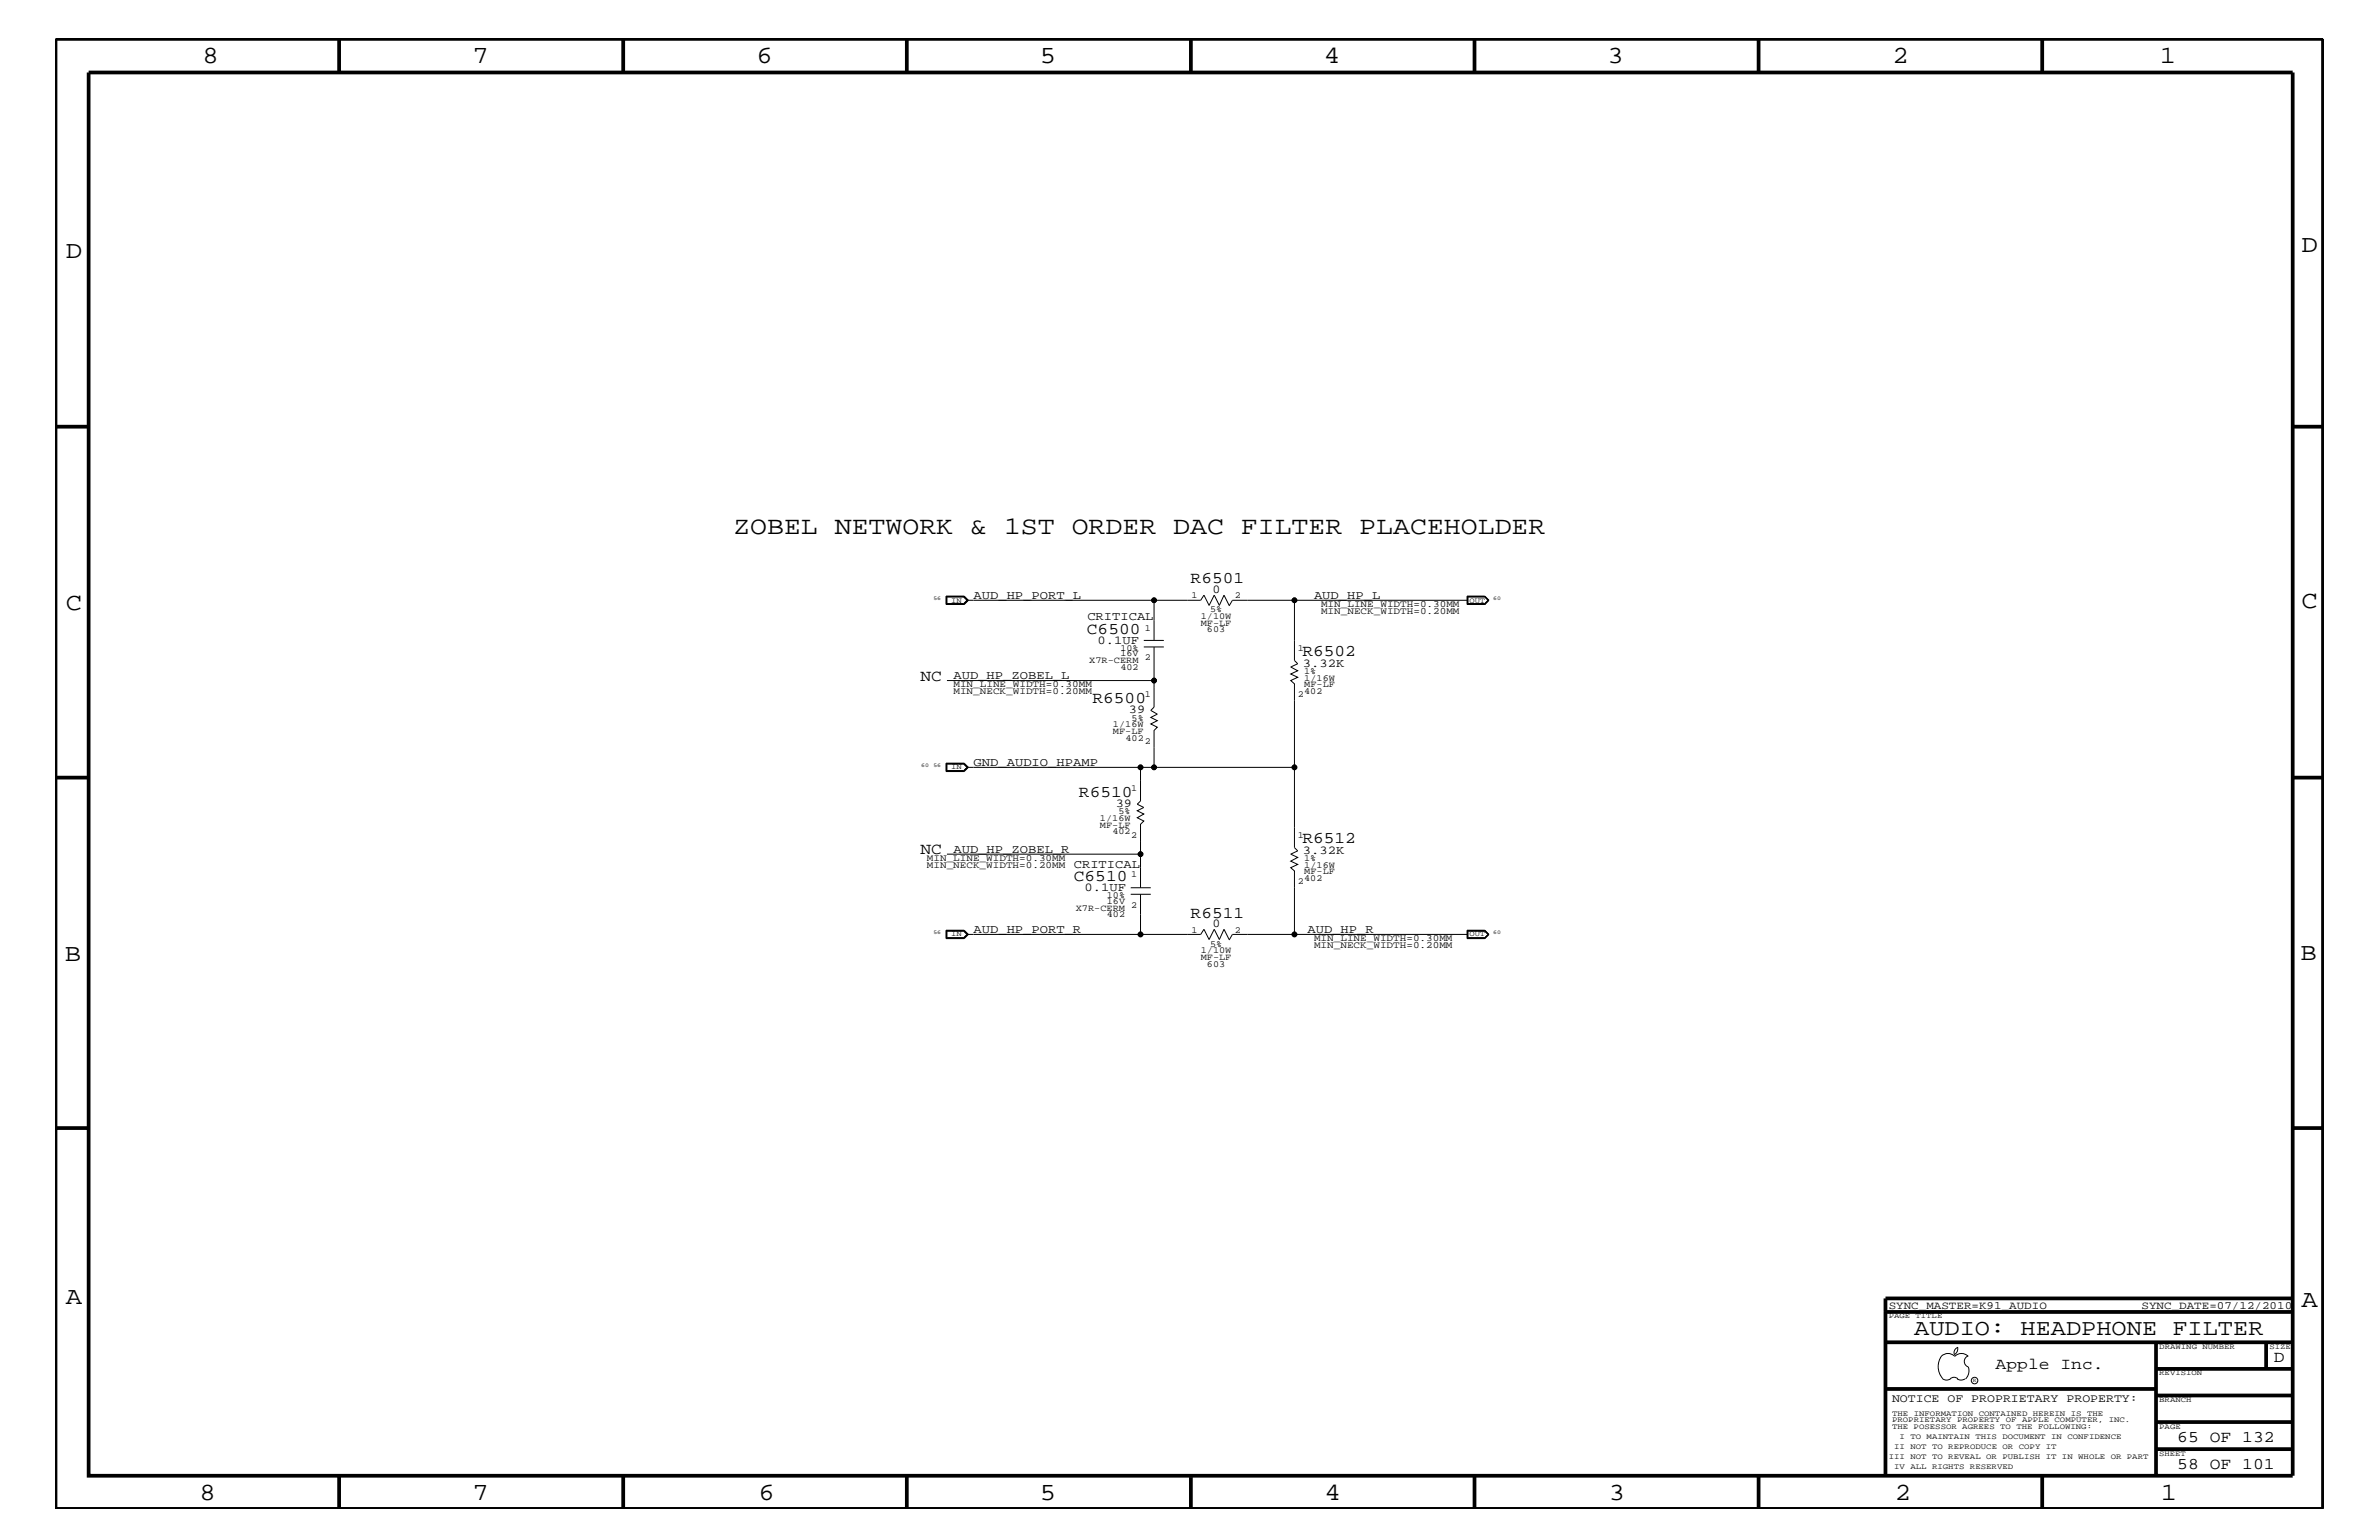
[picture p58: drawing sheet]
<svg xmlns="http://www.w3.org/2000/svg" width="432mm" height="279mm" viewBox="0 0 432 279" stroke-linecap="round" stroke-linejoin="round" font-family="sans-serif">
<defs><g id="words">
<text font-size="4.6" x="133.1" y="96.8">ZOBEL NETWORK &amp; 1ST ORDER DAC FILTER PLACEHOLDER</text>
<g font-size="4.5">
<text x="36.7" y="11.5">8</text>
<text x="85.8" y="11.5">7</text>
<text x="137.3" y="11.5">6</text>
<text x="188.7" y="11.5">5</text>
<text x="240.3" y="11.5">4</text>
<text x="291.8" y="11.5">3</text>
<text x="343.5" y="11.5">2</text>
<text x="392" y="11.5">1</text>
<text x="11.9" y="46.8">D</text>
<text x="417.8" y="45.7">D</text>
<text x="11.9" y="110.6">C</text>
<text x="417.7" y="110.3">C</text>
<text x="11.8" y="174.3">B</text>
<text x="417.6" y="174.2">B</text>
<text x="11.9" y="236.7">A</text>
<text x="417.7" y="237.1">A</text>
<text x="36.2" y="272.1">8</text>
<text x="85.8" y="272.1">7</text>
<text x="137.7" y="272.1">6</text>
<text x="188.7" y="272.1">5</text>
<text x="240.4" y="272.1">4</text>
<text x="292" y="272.1">3</text>
<text x="343.9" y="272.1">2</text>
<text x="392.2" y="272.1">1</text>
</g>
<text font-size="4.1" x="347.4" y="242.3">AUDIO: HEADPHONE FILTER</text>
<g font-size="3">
<text x="216.1" y="105.9">R6501</text>
<text x="197.3" y="115">C6500</text>
<text x="236.4" y="119.1">R6502</text>
<text x="167" y="123.5">NC</text>
<text x="198.3" y="127.6">R6500</text>
<text x="195.8" y="144.6">R6510</text>
<text x="167" y="155">NC</text>
<text x="236.4" y="153">R6512</text>
<text x="194.9" y="159.9">C6510</text>
<text x="216.1" y="166.5">R6511</text>
<text x="362.2" y="248.4">Apple Inc.</text>
<text x="412.7" y="247.1">D</text>
<text x="395.2" y="261.6">65 OF 132</text>
<text x="395.2" y="266.6">58 OF 101</text>
</g>
<g font-size="2.2">
<text x="220.1" y="107.6">0</text>
<text x="176.7" y="108.7">AUD_HP_PORT_L</text>
<text x="197.4" y="112.6">CRITICAL</text>
<text x="238.5" y="108.7">AUD_HP_L</text>
<text x="199.2" y="116.8">0.1UF</text>
<text x="173.1" y="123.2">AUD_HP_ZOBEL_L</text>
<text x="236.5" y="120.9">3.32K</text>
<text x="204.9" y="129.4">39</text>
<text x="176.7" y="139">GND_AUDIO_HPAMP</text>
<text x="202.5" y="146.4">39</text>
<text x="173.1" y="154.7">AUD_HP_ZOBEL_R</text>
<text x="236.5" y="154.9">3.32K</text>
<text x="194.9" y="157.4">CRITICAL</text>
<text x="196.9" y="161.7">0.1UF</text>
<text x="176.7" y="169.3">AUD_HP_PORT_R</text>
<text x="220.1" y="168.2">0</text>
<text x="237.3" y="169.3">AUD_HP_R</text>
</g>
<text font-size="2.1" x="343.4" y="254.4">NOTICE OF PROPRIETARY PROPERTY:</text>
<g font-size="2">
<text x="342.8" y="237.4">SYNC_MASTER=K91_AUDIO</text>
<text x="388.7" y="237.4">SYNC_DATE=07/12/2010</text>
</g>
<g font-size="1.8">
<text x="239.8" y="110.2">MIN_LINE_WIDTH=0.30MM</text>
<text x="239.8" y="111.4">MIN_NECK_WIDTH=0.20MM</text>
<text x="173.1" y="124.7">MIN_LINE_WIDTH=0.30MM</text>
<text x="173.1" y="125.9">MIN_NECK_WIDTH=0.20MM</text>
<text x="168.2" y="156.2">MIN_LINE_WIDTH=0.30MM</text>
<text x="168.2" y="157.4">MIN_NECK_WIDTH=0.20MM</text>
<text x="238.5" y="172">MIN_NECK_WIDTH=0.20MM</text>
<text x="238.5" y="170.7">MIN_LINE_WIDTH=0.30MM</text>
</g>
<g font-size="1.7">
<text x="216.2" y="108.6">1</text>
<text x="217.9" y="113.6">MF-LF</text>
<text x="217.9" y="112.3">1/10W</text>
<text x="219.6" y="111.1">5%</text>
<text x="224.1" y="108.6">2</text>
<text x="203.4" y="119.1">16V</text>
<text x="203.4" y="118.1">10%</text>
<text x="207.8" y="114.4">1</text>
<text x="207.8" y="119.8">2</text>
<text x="219.1" y="114.8">603</text>
<text x="235.5" y="118.1">1</text>
<text x="197.7" y="120.3">X7R-CERM</text>
<text x="203.4" y="121.5">402</text>
<text x="236.7" y="123.5">1/16W</text>
<text x="236.7" y="124.7">MF-LF</text>
<text x="236.7" y="125.9">402</text>
<text x="236.7" y="122.3">1%</text>
<text x="202" y="131.9">1/16W</text>
<text x="205.4" y="130.8">5%</text>
<text x="207.8" y="126.5">1</text>
<text x="235.5" y="126.5">2</text>
<text x="202" y="133.2">MF-LF</text>
<text x="204.3" y="134.4">402</text>
<text x="207.8" y="135">2</text>
<text x="205.3" y="143.5">1</text>
<text x="199.6" y="149">1/16W</text>
<text x="203" y="147.7">5%</text>
<text x="199.6" y="150.1">MF-LF</text>
<text x="201.9" y="151.3">402</text>
<text x="205.3" y="152">2</text>
<text x="235.5" y="152">1</text>
<text x="205.3" y="159.2">1</text>
<text x="235.5" y="160.5">2</text>
<text x="236.7" y="156.2">1%</text>
<text x="236.7" y="157.4">1/16W</text>
<text x="236.7" y="158.6">MF-LF</text>
<text x="236.7" y="159.9">402</text>
<text x="195.2" y="165.2">X7R-CERM</text>
<text x="200.9" y="166.4">402</text>
<text x="200.9" y="162.8">10%</text>
<text x="200.9" y="163.9">16V</text>
<text x="205.3" y="164.7">2</text>
<text x="216.2" y="169.2">1</text>
<text x="217.9" y="172.9">1/10W</text>
<text x="219.6" y="171.7">5%</text>
<text x="224.1" y="169.2">2</text>
<text x="217.9" y="174.2">MF-LF</text>
<text x="219.1" y="175.4">603</text>
</g>
<g font-size="1.4">
<text x="172.6" y="109.3">IN</text>
<text x="266.7" y="109.3">OUT</text>
<text x="172.6" y="139.6">IN</text>
<text x="172.6" y="169.9">IN</text>
<text x="266.7" y="169.9">OUT</text>
<text x="342.8" y="239.2">PAGE TITLE</text>
<text x="391.9" y="244.7">DRAWING NUMBER</text>
<text x="411.9" y="244.7">SIZE</text>
<text x="391.9" y="249.5">REVISION</text>
<text x="343.4" y="256.8">THE INFORMATION CONTAINED HEREIN IS THE</text>
<text x="391.9" y="254.4">BRANCH</text>
<text x="343.4" y="259.3">THE POSESSOR AGREES TO THE FOLLOWING:</text>
<text x="343.4" y="258">PROPRIETARY PROPERTY OF APPLE COMPUTER, INC.</text>
<text x="343.8" y="262.9">II NOT TO REPRODUCE OR COPY IT</text>
<text x="344.8" y="261.1">I TO MAINTAIN THIS DOCUMENT IN CONFIDENCE</text>
<text x="391.9" y="259.3">PAGE</text>
<text x="342.8" y="264.7">III NOT TO REVEAL OR PUBLISH IT IN WHOLE OR PART</text>
<text x="343.8" y="266.6">IV ALL RIGHTS RESERVED</text>
<text x="391.9" y="264.1">SHEET</text>
</g>
<g font-size="1">
<text x="169.4" y="108.9">56</text>
<text x="271" y="108.9">60</text>
<text x="167.2" y="139.2">60</text>
<text x="169.4" y="139.2">56</text>
<text x="169.4" y="169.5">56</text>
<text x="271" y="169.5">60</text>
<text x="358.1" y="250.7">R</text>
</g>
</g></defs>
<g fill="none" stroke="#000" stroke-width=".18">
<path d="M171.7 108.1h3.3l.8 .8-.8 .8h-3.3zM171.9 108.3h3l.6 .6-.6 .6h-3zM174.9 108.2h-3.1v1.5M174.9 108.2l.8 .7-.8 .8M174.9 108.2l.7 .7-.7 .7h-3.1M175.5 108.9h42.4l.6-.9 1 1.8 .9-1.8 .9 1.8 .9-1.8 .9 1.8M207.6 117.4h3.6M207.6 116.2h3.6M209.5 117.4v10.9l-.6 .6 1.2 .7-1.2 .6 1.2 .6-1.2 .5 1.2 .6-.6 .6v6.7M209.5 108.9v7.3M223.1 109.9l.6-1h11.3l-.1 10.9 .6 .6-1.2 .6 1.2 .7-1.2 .6 1.2 .6-1.2 .6 .7 .6-.1 29.7 .6 .6-1.2 .6 1.2 .6-1.2 .6 1.2 .6-1.2 .6 .7 .6-.1 11.5h31.5M234.9 108.9h31.5"/>
<path d="M266.3 108.1h3.2l.8 .8-.8 .8h-3.2zM266.4 108.3h3.1l.6 .6-.6 .6h-3.1zM270.2 108.9l-.7-.7h-3.1v1.5M270.2 108.9l-.7 .7h-3.1M270.2 108.9l-.7 .8M171.7 138.5h3.3l.8 .7-.8 .8h-3.3zM171.9 123.5h37.6M171.9 138.6h3l.6 .6-.6 .6h-3zM174.9 138.5h-3.1v1.4h3.1M174.9 138.5l.8 .7-.8 .7M174.9 138.5l.7 .7-.7 .7M175.5 139.2h59.5"/>
<path d="M207 139.2v6.1l-.6 .6 1.2 .6-1.2 .6 1.2 .6-1.2 .7 1.2 .6-.6 .5v5.5h-35.1M207 155v6.1M171.7 168.8h3.3l.8 .7-.8 .8h-3.3zM171.9 168.9h3l.6 .6-.6 .6h-3zM174.9 168.9h-3.1v1.3h3.1M174.9 168.9l.8 .6-.8 .7M174.9 168.9l.7 .6-.7 .7M205.2 162.2h3.7M205.2 161.1h3.7M207 162.2v7.3h-31.5M207 169.5h10.9l.6-.9 1 1.9 .9-1.9 .9 1.9 .9-1.9 .9 1.9M234.9 169.5h-11.2l-.6 1"/>
<path d="M266.3 168.8h3.2l.8 .7-.8 .8h-3.2zM266.4 168.9h3.1l.7 .6-.7 .7h-3.1zM266.4 168.9h3.1l.6 .6-.6 .6h-3.1zM352.3 246.1a1.69 1.69 0 0 1 2.5 0 1.72 1.72 0 0 1 2.4 0M352.4 246a3.2 3.2 0 0 0 .4 4.3l.8 .1 .4-.2M354 250.2l.7-.3 .7 .3M355.2 250.2l.7 .2 .7-.2M355.3 244.4v.3a1.18 1.18 0 0 1-.6 1.1M355.4 244.4a.99 .99 0 0 0-.6 1.4M357.2 246a1.04 1.04 0 0 0-.7 1 1.04 1.04 0 0 0 .7 1M357.3 248l.1 .7a2.11 2.11 0 0 1-.6 1.5"/>
<circle cx="209.5" cy="108.9" r=".42"/>
<circle cx="234.9" cy="108.9" r=".42"/>
<circle cx="207" cy="139.2" r=".42"/>
<circle cx="209.5" cy="139.2" r=".42"/>
<circle cx="209.5" cy="123.5" r=".42"/>
<circle cx="234.9" cy="139.2" r=".42"/>
<circle cx="207" cy="155" r=".42"/>
<circle cx="207" cy="169.5" r=".42"/>
<circle cx="234.9" cy="169.5" r=".42"/>
<circle cx="358.4" cy="250.5" r=".59"/>
</g>
<g fill="none" stroke="#000" stroke-width=".68" stroke-linecap="butt">
<path d="M10.1 7.1h411.5v266.7h-411.5zM16.1 13.2h400v254.5h-400zM61.6 7.1v6.1M113.1 7.1v6.1M164.6 7.1v6.1M216.2 7.1v6.1M267.6 7.1v6.1M319.2 7.1v6.1M370.7 7.1v6.1M10.1 77.4h6M416.1 77.4h5.5M10.1 141.1h6"/>
<path d="M416.1 141.1h5.5M10.1 204.7h6M416.1 204.7h5.5M342.2 238h73.9M416.1 235.6h-73.9v32.1M342.2 243.5h73.9M342.2 252h49.1M391.3 258h24.8M391.3 253.2h24.8M391.3 248.4h24.8M391.3 243.5v24.2M411.3 243.5v4.9"/>
<path d="M61.6 267.7v6.1M113.1 267.7v6.1M164.6 267.7v6.1M216.2 268v5.8M267.6 267.7v6.1M319.2 267.7v6.1M370.7 267.7v6.1M391.3 262.9h24.8"/>
</g>
<g fill="#000">
<circle cx="209.5" cy="108.9" r=".42"/>
<circle cx="234.9" cy="108.9" r=".42"/>
<circle cx="207" cy="139.2" r=".42"/>
<circle cx="209.5" cy="139.2" r=".42"/>
<circle cx="209.5" cy="123.5" r=".42"/>
<circle cx="234.9" cy="139.2" r=".42"/>
<circle cx="207" cy="155" r=".42"/>
<circle cx="207" cy="169.5" r=".42"/>
<circle cx="234.9" cy="169.5" r=".42"/>
</g>
<use href="#words"/>
</svg>
